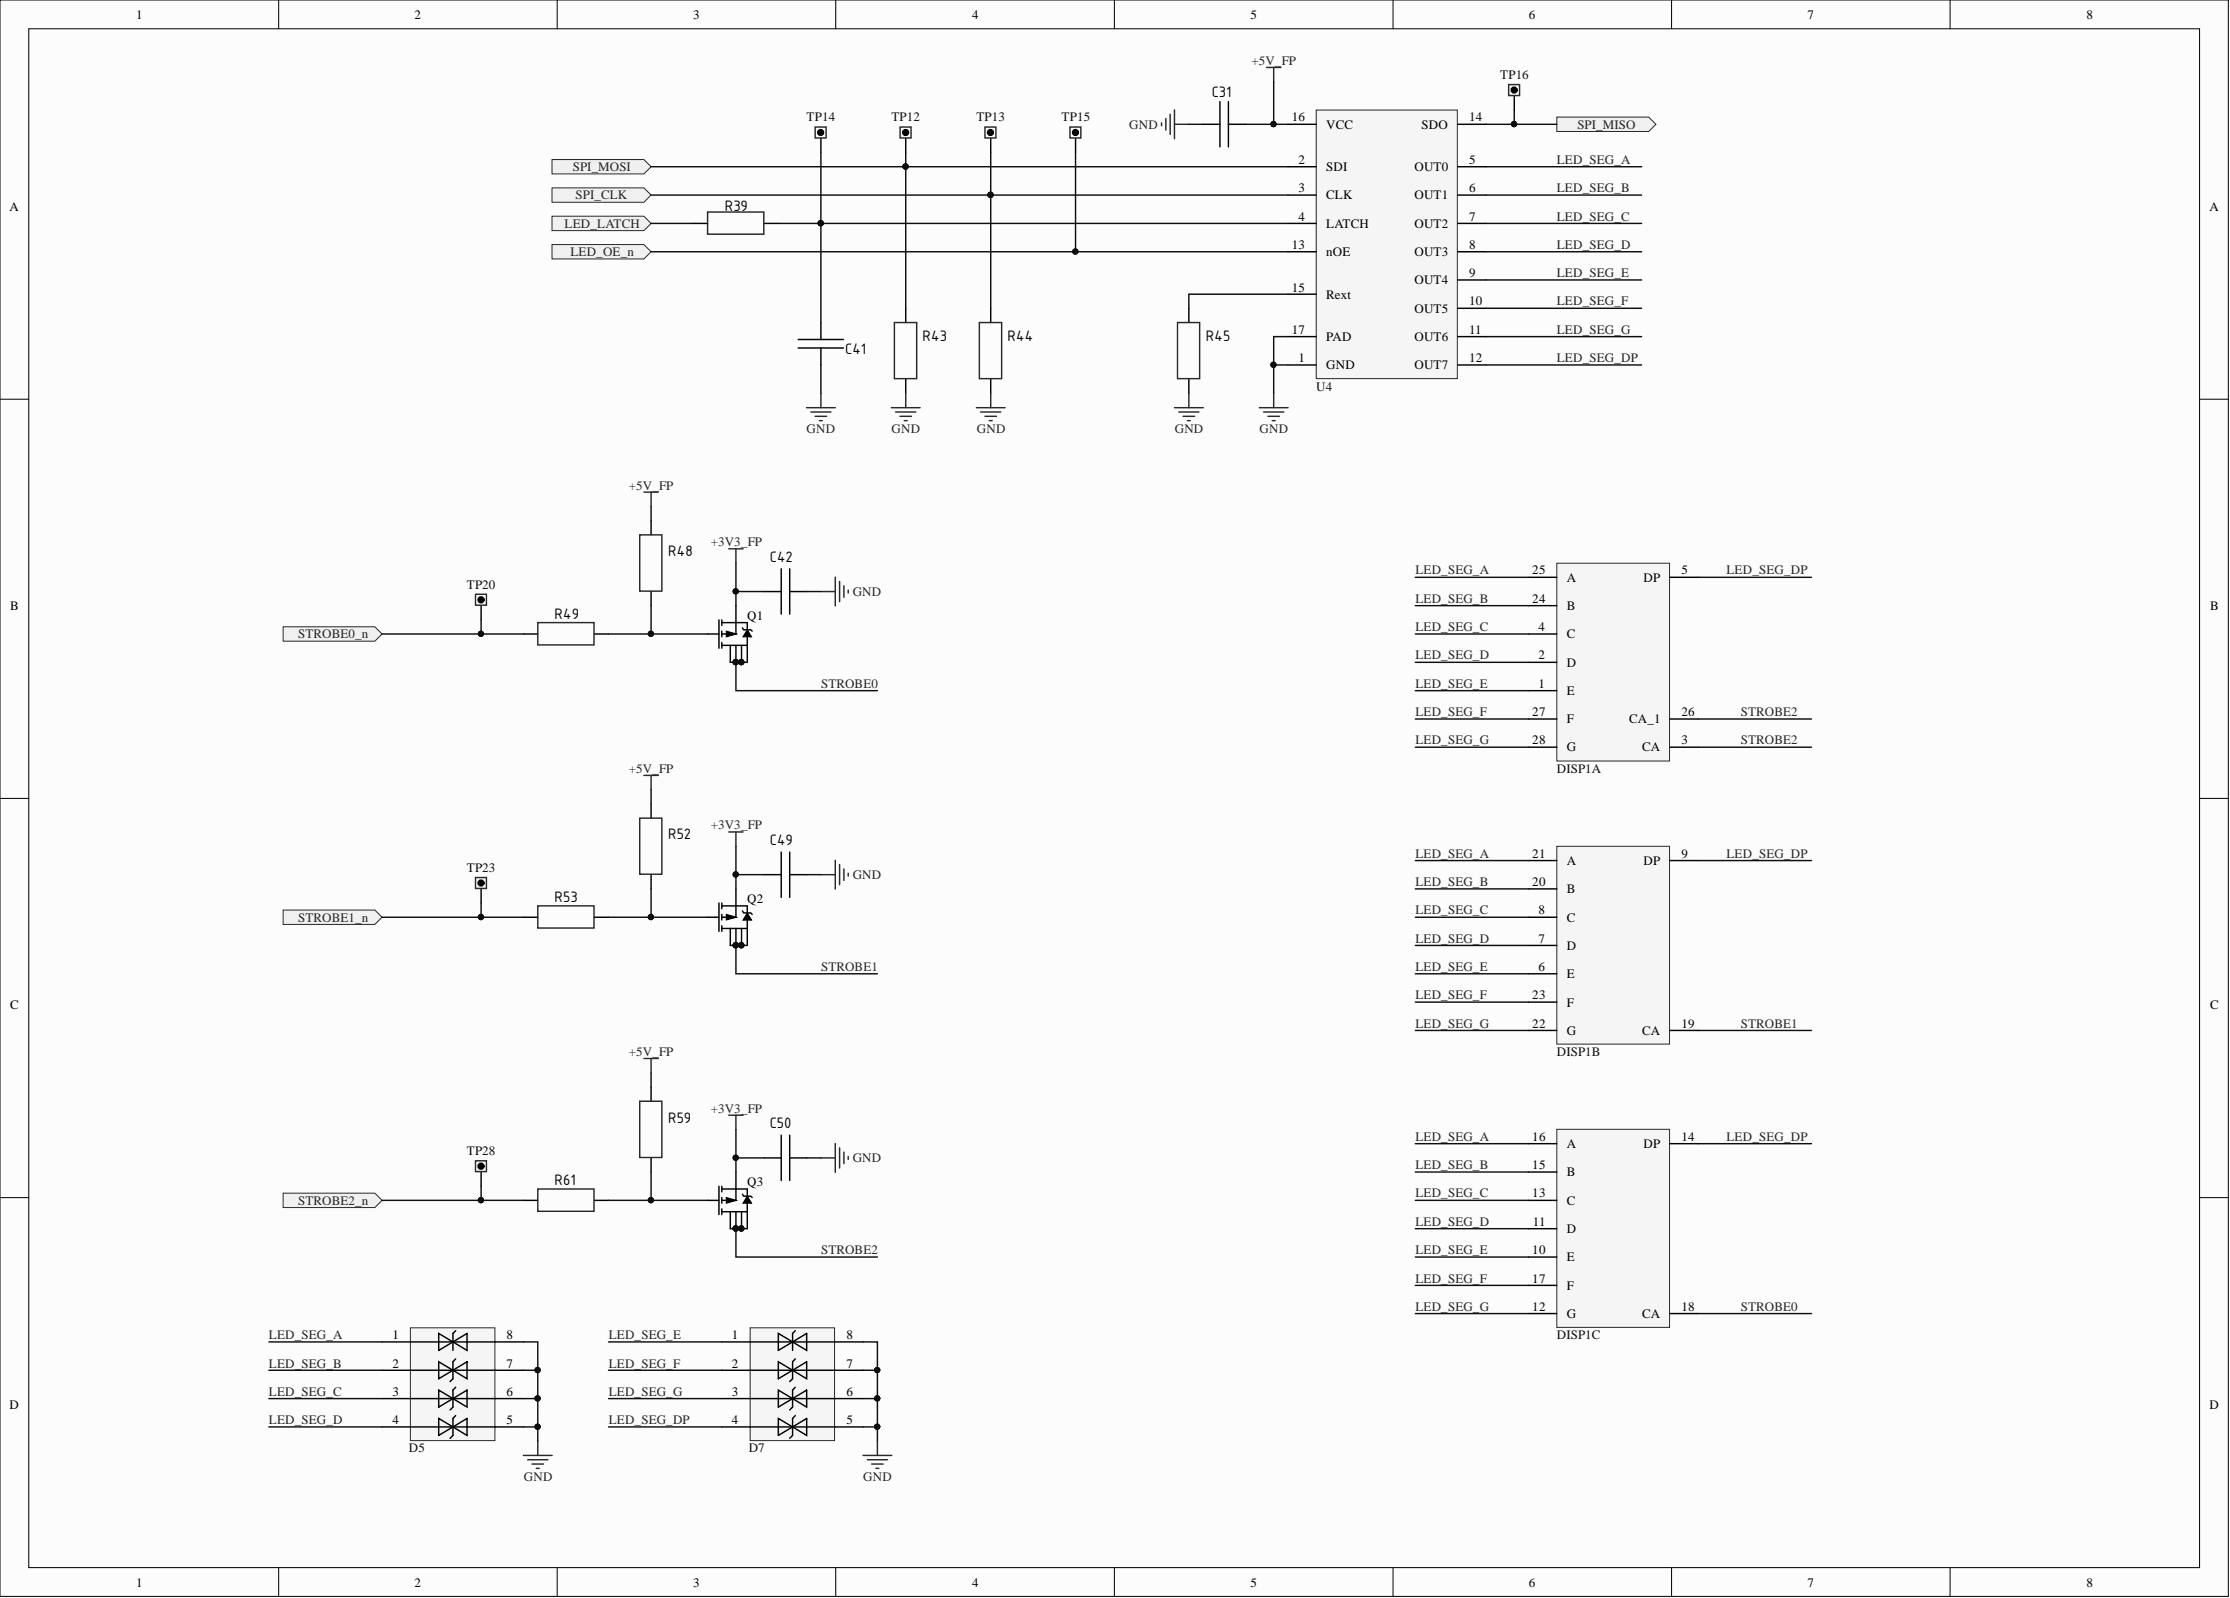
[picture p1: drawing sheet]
<svg xmlns="http://www.w3.org/2000/svg" width="393mm" height="282mm" viewBox="0 0 393 282" stroke-linecap="round" stroke-linejoin="round" font-family="sans-serif">
<defs><g id="words">
<g font-size="2.9">
<text x="213.7" y="17.2">C31</text>
<text x="127.8" y="37.1">R39</text>
<text x="149.1" y="62.4">C41</text>
<text x="162.7" y="60.1">R43</text>
<text x="177.7" y="60.1">R44</text>
<text x="212.7" y="60.1">R45</text>
<text x="117.9" y="98.1">R48</text>
<text x="135.8" y="99.1">C42</text>
<text x="97.8" y="109.1">R49</text>
<text x="117.9" y="148">R52</text>
<text x="135.8" y="149">C49</text>
<text x="97.8" y="159">R53</text>
<text x="117.9" y="198">R59</text>
<text x="135.8" y="199">C50</text>
<text x="97.8" y="209">R61</text>
</g>
<g font-size="2.3">
<text x="24" y="3.3">1</text>
<text x="73.1" y="3.3">2</text>
<text x="122.2" y="3.3">3</text>
<text x="171.5" y="3.3">4</text>
<text x="220.6" y="3.3">5</text>
<text x="269.7" y="3.3">6</text>
<text x="318.8" y="3.3">7</text>
<text x="368" y="3.3">8</text>
<text x="227.8" y="21.4">16</text>
<text x="233.9" y="22.7">VCC</text>
<text x="250.8" y="22.7">SDO</text>
<text x="259.1" y="21.4">14</text>
<text x="229" y="28.9">2</text>
<text x="259.1" y="28.9">5</text>
<text x="229" y="33.9">3</text>
<text x="233.9" y="30.2">SDI</text>
<text x="233.9" y="35.2">CLK</text>
<text x="249.5" y="35.2">OUT1</text>
<text x="249.5" y="30.2">OUT0</text>
<text x="259.1" y="33.9">6</text>
<text x="1.7" y="37.2">A</text>
<text x="229" y="38.9">4</text>
<text x="233.9" y="40.2">LATCH</text>
<text x="249.5" y="40.2">OUT2</text>
<text x="259.1" y="38.9">7</text>
<text x="389.7" y="37.2">A</text>
<text x="227.8" y="43.9">13</text>
<text x="233.9" y="45.2">nOE</text>
<text x="249.5" y="45.2">OUT3</text>
<text x="259.1" y="43.9">8</text>
<text x="227.8" y="51.4">15</text>
<text x="233.9" y="52.7">Rext</text>
<text x="249.5" y="50.2">OUT4</text>
<text x="259.1" y="53.9">10</text>
<text x="259.1" y="48.9">9</text>
<text x="227.8" y="58.9">17</text>
<text x="249.5" y="55.1">OUT5</text>
<text x="259.1" y="58.9">11</text>
<text x="229" y="63.9">1</text>
<text x="233.9" y="65.1">GND</text>
<text x="233.9" y="60.1">PAD</text>
<text x="249.5" y="65.1">OUT7</text>
<text x="249.5" y="60.1">OUT6</text>
<text x="259.1" y="63.9">12</text>
<text x="270.3" y="101.3">25</text>
<text x="296.6" y="101.3">5</text>
<text x="1.8" y="107.7">B</text>
<text x="270.3" y="106.3">24</text>
<text x="276.4" y="102.6">A</text>
<text x="276.4" y="107.6">B</text>
<text x="289.9" y="102.6">DP</text>
<text x="389.8" y="107.7">B</text>
<text x="131.8" y="109.4">Q1</text>
<text x="271.4" y="111.3">4</text>
<text x="276.4" y="112.6">C</text>
<text x="271.4" y="116.3">2</text>
<text x="276.4" y="117.6">D</text>
<text x="271.4" y="121.3">1</text>
<text x="276.4" y="122.6">E</text>
<text x="270.3" y="126.3">27</text>
<text x="270.3" y="131.3">28</text>
<text x="276.4" y="127.6">F</text>
<text x="287.4" y="127.6">CA_1</text>
<text x="296.6" y="131.3">3</text>
<text x="296.6" y="126.3">26</text>
<text x="276.4" y="132.5">G</text>
<text x="289.6" y="132.5">CA</text>
<text x="270.3" y="151.3">21</text>
<text x="276.4" y="152.6">A</text>
<text x="289.9" y="152.6">DP</text>
<text x="296.6" y="151.3">9</text>
<text x="131.8" y="159.3">Q2</text>
<text x="270.3" y="156.3">20</text>
<text x="271.4" y="161.3">8</text>
<text x="276.4" y="157.6">B</text>
<text x="271.4" y="166.3">7</text>
<text x="276.4" y="162.6">C</text>
<text x="276.4" y="167.6">D</text>
<text x="271.4" y="171.3">6</text>
<text x="276.4" y="172.6">E</text>
<text x="1.8" y="178">C</text>
<text x="270.3" y="176.3">23</text>
<text x="276.4" y="177.5">F</text>
<text x="389.8" y="178">C</text>
<text x="270.3" y="181.3">22</text>
<text x="276.4" y="182.5">G</text>
<text x="289.6" y="182.5">CA</text>
<text x="296.6" y="181.3">19</text>
<text x="270.3" y="201.2">16</text>
<text x="276.4" y="202.5">A</text>
<text x="289.9" y="202.5">DP</text>
<text x="296.6" y="201.2">14</text>
<text x="131.8" y="209.3">Q3</text>
<text x="270.3" y="206.2">15</text>
<text x="276.4" y="207.5">B</text>
<text x="270.3" y="211.2">13</text>
<text x="276.4" y="212.5">C</text>
<text x="270.3" y="221.2">10</text>
<text x="270.4" y="216.2">11</text>
<text x="276.4" y="217.5">D</text>
<text x="270.3" y="226.3">17</text>
<text x="276.4" y="222.5">E</text>
<text x="276.4" y="227.5">F</text>
<text x="270.3" y="231.3">12</text>
<text x="276.4" y="232.5">G</text>
<text x="289.6" y="232.5">CA</text>
<text x="296.6" y="231.3">18</text>
<text x="69.2" y="236.2">1</text>
<text x="89.4" y="236.2">8</text>
<text x="129.1" y="236.2">1</text>
<text x="149.3" y="236.2">8</text>
<text x="69.2" y="241.2">2</text>
<text x="89.4" y="241.2">7</text>
<text x="129.1" y="241.2">2</text>
<text x="149.3" y="241.2">7</text>
<text x="1.7" y="248.5">D</text>
<text x="69.2" y="246.2">3</text>
<text x="69.2" y="251.2">4</text>
<text x="89.4" y="251.2">5</text>
<text x="89.4" y="246.2">6</text>
<text x="129.1" y="246.2">3</text>
<text x="129.1" y="251.2">4</text>
<text x="149.3" y="251.2">5</text>
<text x="149.3" y="246.2">6</text>
<text x="389.7" y="248.5">D</text>
<text x="24" y="279.9">1</text>
<text x="73.1" y="279.9">2</text>
<text x="122.2" y="279.9">3</text>
<text x="171.5" y="279.9">4</text>
<text x="220.6" y="279.9">5</text>
<text x="269.7" y="279.9">6</text>
<text x="318.8" y="279.9">7</text>
<text x="368" y="279.9">8</text>
</g>
<g font-size="2.3" fill="#262626">
<text x="220.7" y="11.4">+5V_FP</text>
<text x="199.2" y="22.7">GND</text>
<text x="278.2" y="22.7">SPI_MISO</text>
<text x="274.6" y="28.9">LED_SEG_A</text>
<text x="101" y="30.2">SPI_MOSI</text>
<text x="101.5" y="35.2">SPI_CLK</text>
<text x="274.6" y="33.9">LED_SEG_B</text>
<text x="99.6" y="40.2">LED_LATCH</text>
<text x="274.6" y="38.9">LED_SEG_C</text>
<text x="100.6" y="45.2">LED_OE_n</text>
<text x="274.6" y="43.9">LED_SEG_D</text>
<text x="274.6" y="48.9">LED_SEG_E</text>
<text x="274.6" y="53.9">LED_SEG_F</text>
<text x="274.6" y="58.9">LED_SEG_G</text>
<text x="274.6" y="63.9">LED_SEG_DP</text>
<text x="142.3" y="76.5">GND</text>
<text x="157.3" y="76.5">GND</text>
<text x="172.3" y="76.5">GND</text>
<text x="207.2" y="76.5">GND</text>
<text x="222.2" y="76.5">GND</text>
<text x="110.9" y="86.4">+5V_FP</text>
<text x="125.4" y="96.3">+3V3_FP</text>
<text x="249.7" y="101.3">LED_SEG_A</text>
<text x="304.5" y="101.3">LED_SEG_DP</text>
<text x="150.4" y="105.1">GND</text>
<text x="249.7" y="106.3">LED_SEG_B</text>
<text x="52.6" y="112.6">STROBE0_n</text>
<text x="249.7" y="111.3">LED_SEG_C</text>
<text x="249.7" y="116.3">LED_SEG_D</text>
<text x="144.8" y="121.3">STROBE0</text>
<text x="249.7" y="121.3">LED_SEG_E</text>
<text x="249.7" y="126.3">LED_SEG_F</text>
<text x="249.7" y="131.3">LED_SEG_G</text>
<text x="307.1" y="126.3">STROBE2</text>
<text x="307.1" y="131.3">STROBE2</text>
<text x="110.9" y="136.3">+5V_FP</text>
<text x="125.4" y="146.2">+3V3_FP</text>
<text x="150.4" y="155">GND</text>
<text x="249.7" y="151.3">LED_SEG_A</text>
<text x="304.5" y="151.3">LED_SEG_DP</text>
<text x="249.7" y="156.3">LED_SEG_B</text>
<text x="249.7" y="161.3">LED_SEG_C</text>
<text x="52.6" y="162.6">STROBE1_n</text>
<text x="249.7" y="166.3">LED_SEG_D</text>
<text x="144.8" y="171.3">STROBE1</text>
<text x="249.7" y="171.3">LED_SEG_E</text>
<text x="249.7" y="176.3">LED_SEG_F</text>
<text x="249.7" y="181.3">LED_SEG_G</text>
<text x="307.1" y="181.3">STROBE1</text>
<text x="110.9" y="186.3">+5V_FP</text>
<text x="125.4" y="196.2">+3V3_FP</text>
<text x="249.7" y="201.2">LED_SEG_A</text>
<text x="304.5" y="201.2">LED_SEG_DP</text>
<text x="150.4" y="205">GND</text>
<text x="249.7" y="206.2">LED_SEG_B</text>
<text x="52.6" y="212.5">STROBE2_n</text>
<text x="249.7" y="211.2">LED_SEG_C</text>
<text x="144.8" y="221.2">STROBE2</text>
<text x="249.7" y="216.2">LED_SEG_D</text>
<text x="249.7" y="221.2">LED_SEG_E</text>
<text x="249.7" y="226.3">LED_SEG_F</text>
<text x="249.7" y="231.3">LED_SEG_G</text>
<text x="307.1" y="231.3">STROBE0</text>
<text x="47.4" y="236.2">LED_SEG_A</text>
<text x="107.4" y="236.2">LED_SEG_E</text>
<text x="47.4" y="241.2">LED_SEG_B</text>
<text x="107.4" y="241.2">LED_SEG_F</text>
<text x="47.4" y="246.2">LED_SEG_C</text>
<text x="47.4" y="251.2">LED_SEG_D</text>
<text x="107.4" y="246.2">LED_SEG_G</text>
<text x="107.4" y="251.2">LED_SEG_DP</text>
<text x="92.4" y="261.3">GND</text>
<text x="152.3" y="261.3">GND</text>
</g>
<g font-size="2.3" fill="#0e0e0e">
<text x="264.6" y="14">TP16</text>
<text x="142.3" y="21.4">TP14</text>
<text x="157.3" y="21.4">TP12</text>
<text x="172.2" y="21.4">TP13</text>
<text x="187.3" y="21.4">TP15</text>
<text x="232.2" y="68.9">U4</text>
<text x="82.3" y="103.9">TP20</text>
<text x="274.6" y="136.3">DISP1A</text>
<text x="82.3" y="153.8">TP23</text>
<text x="274.6" y="186.3">DISP1B</text>
<text x="82.3" y="203.8">TP28</text>
<text x="274.6" y="236.2">DISP1C</text>
<text x="72.1" y="256.2">D5</text>
<text x="132.1" y="256.2">D7</text>
</g>
</g></defs>
<g fill="#fcfcfc" stroke="#000" stroke-width=".18">
<path d="M0 0h393.1v281.6h-393.1z"/>
<path d="M5.1 5.1h382.9v271.4h-382.9z"/>
</g>
<g fill="none" stroke="#000" stroke-width=".18">
<path d="M49.2 0v5.1M98.3 0v5.1M147.4 0v5.1M196.6 0v5.1M245.7 0v5.1M294.8 0v5.1M344 0v5.1M0 70.4h5.1M388.1 70.4h5M0 140.8h5.1M388.1 140.8h5M0 211.2h5.1"/>
<path d="M388.1 211.2h5M49.2 276.6v5.1M98.3 276.6v5.1M147.4 276.6v5.1M196.6 276.6v5.1M245.7 276.6v5.1M294.8 276.6v5.1M344 276.6v5.1"/>
</g>
<path d="M232.2 19.4h24.9v47.4h-24.9z" fill="#f5f5f5" stroke="#262626" stroke-width=".18"/>
<g fill="none" stroke="#000" stroke-width=".25">
<path d="M215.2 17.9v8M216.7 17.9v8M267.1 16.9v2.5M122.3 39.4h2.5M134.8 39.4h2.5M144.8 24.4v2.5M159.8 24.4v2.5M174.8 24.4v2.5M189.7 24.4v2.5M212.2 21.9h3M216.7 21.9h3M227.2 21.9h5"/>
<path d="M227.2 29.4h5M227.2 34.4h5M227.2 39.4h5M257.1 21.9h5M257.1 29.4h5M257.1 34.4h5M257.1 39.4h5M140.8 59.9h8M144.8 56.9v3M159.8 54.4v2.5M174.8 54.4v2.5M209.7 54.4v2.5"/>
<path d="M227.2 44.4h5M227.2 51.9h5M227.2 59.4h5M257.1 44.4h5M257.1 59.4h5M257.1 54.4h5M257.1 49.4h5M140.8 61.4h8M144.8 61.4v3M159.8 66.9v2.5M174.8 66.9v2.5M209.7 66.9v2.5"/>
<path d="M227.2 64.4h5M257.1 64.4h5"/>
</g>
<g fill="none" stroke="#262626" stroke-width=".25">
<path d="M207.2 19.4v5.1M223.4 11.9h2.5M224.7 11.9v2.5M266.1 14.9h1.9v1.9h-1.9zM124.8 37.4h9.9v3.9h-9.9zM143.8 22.4h1.9v1.9h-1.9zM158.8 22.4h1.9v1.9h-1.9zM173.7 22.4h2v1.9h-2zM188.7 22.4h2v1.9h-2zM204.9 21.7v.5M205.6 20.9v2M206.4 20.1v3.6"/>
<path d="M207.2 21.9h2.5M157.8 56.9h3.9v9.9h-3.9zM172.7 56.9h4v9.9h-4zM207.7 56.9h3.9v9.9h-3.9zM142.3 71.9h5M143 72.7h3.6M143.8 73.4h2M144.5 74.2h.6M144.8 69.4v2.5M157.2 71.9h5.1M158 72.7h3.5M158.7 73.4h2.1"/>
<path d="M159.5 74.2h.5M159.8 69.4v2.5M172.2 71.9h5.1M173 72.7h3.5M173.7 73.4h2.1M174.5 74.2h.5M174.8 69.4v2.5M207.2 71.9h5M207.9 72.7h3.6M208.7 73.4h2M209.4 74.2h.6M209.7 69.4v2.5"/>
<path d="M222.1 71.9h5.1M222.9 72.7h3.5M223.7 73.4h2M224.4 74.2h.5M224.7 69.4v2.5"/>
</g>
<g fill="none" stroke="#000" stroke-width=".76">
<circle cx="267.1" cy="15.9" r=".25"/>
<circle cx="144.7" cy="23.4" r=".25"/>
<circle cx="159.7" cy="23.4" r=".25"/>
<circle cx="174.7" cy="23.4" r=".25"/>
<circle cx="189.7" cy="23.4" r=".25"/>
</g>
<path d="M274.6 99.3h19.9v34.9h-19.9z" fill="#f5f5f5" stroke="#262626" stroke-width=".18"/>
<path d="M269.6 101.8h5M269.6 106.8h5M269.6 111.8h5M269.6 116.8h5M294.6 101.8h5M269.6 121.8h5M269.6 126.8h5M269.6 131.8h5M294.6 126.8h5M294.6 131.8h5" fill="none" stroke="#000" stroke-width=".25"/>
<path d="M274.6 149.3h19.9v34.9h-19.9z" fill="#f5f5f5" stroke="#262626" stroke-width=".18"/>
<path d="M269.6 151.8h5M269.6 156.8h5M294.6 151.8h5M269.6 161.8h5M269.6 166.8h5M269.6 171.8h5M269.6 176.8h5M269.6 181.8h5M294.6 181.8h5" fill="none" stroke="#000" stroke-width=".25"/>
<path d="M274.6 199.2h19.9v34.9h-19.9z" fill="#f5f5f5" stroke="#262626" stroke-width=".18"/>
<g fill="none" stroke="#000" stroke-width=".25">
<path d="M114.8 91.9v2.4M84.9 106.8v2.5M92.4 111.8h2.5M104.9 111.8h2.4M114.8 104.3v2.5M124.8 111.8h2M126.8 109.3v5M127.3 109.3v1M127.3 111.3v1M127.3 113.3v1M127.3 109.8h4.5v1.3M127.3 113.8h4.5"/>
<path d="M128.8 113.8v3M129.8 106.8v5h-2.5M129.8 113.8v3M130.8 113.8v3M130.9 110.7l.3 .4h1.2l.3 .2M131.8 112.3v4.5M134.8 104.3h3M137.8 100.3v8M139.3 100.3v8M139.3 104.3h3M84.9 156.8v2.5M114.8 141.8v2.5"/>
<path d="M114.8 154.3v2.5M126.8 159.3v5M127.3 159.3v1M127.3 159.8h4.5v1.2M129.8 156.8v5h-2.5M134.8 154.3h3M137.8 150.3v8M139.3 150.3v8M139.3 154.3h3M92.4 161.8h2.5M104.9 161.8h2.4M124.8 161.8h2"/>
<path d="M127.3 161.3v1M127.3 163.3v1M127.3 163.8h4.5M128.8 163.8v3M129.8 163.8v3M130.8 163.8v3M130.9 160.7l.3 .3h1.2l.3 .3M131.8 162.3v4.5M114.8 191.8v2.4M84.9 206.7v2.5M92.4 211.7h2.5M104.9 211.7h2.4"/>
<path d="M114.8 204.2v2.5M124.8 211.7h2M126.8 209.2v5M127.3 209.2v1M127.3 211.2v1M127.3 213.2v1M127.3 209.7h4.5v1.3M127.3 213.7h4.5M128.8 213.7v3M129.8 206.7v5h-2.5M129.8 213.7v3M130.8 213.7v3"/>
<path d="M130.9 210.6l.3 .4h1.2l.3 .2M131.8 212.2v4.5M134.8 204.2h3M137.8 200.2v8M139.3 200.2v8M139.3 204.2h3M269.6 201.7h5M269.6 206.7h5M269.6 211.7h5M269.6 216.7h5M294.6 201.7h5M269.6 221.7h5"/>
<path d="M269.6 226.7h5M269.6 231.7h5M294.6 231.7h5"/>
</g>
<path d="M128.1 111.3l1.8 .5-1.8 .5zM131.8 111.1l.8 1.2h-1.5zM128.1 161.3l1.8 .5-1.8 .5zM131.8 161l.8 1.3h-1.5zM128.1 211.2l1.8 .5-1.8 .5zM131.8 211l.8 1.2h-1.5z" fill="#000"/>
<path d="M128.1 111.3l1.8 .5-1.8 .5zM131.8 111.1l.8 1.2h-1.5zM128.1 161.3l1.8 .5-1.8 .5zM131.8 161l.8 1.3h-1.5zM128.1 211.2l1.8 .5-1.8 .5zM131.8 211l.8 1.2h-1.5z" fill="none" stroke="#000" stroke-width=".18"/>
<g fill="#0e0e0e" stroke="#0e0e0e" stroke-width=".18">
<circle cx="129.8" cy="116.8" r=".47"/>
<circle cx="130.8" cy="116.8" r=".47"/>
<circle cx="129.8" cy="166.7" r=".47"/>
<circle cx="130.8" cy="166.7" r=".47"/>
<circle cx="129.8" cy="216.7" r=".47"/>
<circle cx="130.8" cy="216.7" r=".47"/>
</g>
<g fill="none" stroke="#262626" stroke-width=".25">
<path d="M112.8 94.3h3.9v10h-3.9zM113.6 86.8h2.5M114.8 86.8v2.5M128.5 96.8h2.6M129.8 96.8v2.5M83.9 104.8h1.9v2h-1.9zM94.9 109.8h9.9v4h-9.9zM144.8 104.3h2.5M147.3 101.8v5.1M148.1 102.6v3.5M148.9 103.3v2.1M149.6 104.1v.5"/>
<path d="M113.6 136.8h2.5M114.8 136.8v2.5M83.9 154.8h1.9v1.9h-1.9zM94.9 159.8h9.9v3.9h-9.9zM112.8 144.3h3.9v9.9h-3.9zM128.5 146.7h2.6M129.8 146.7v2.6M144.8 154.3h2.5M147.3 151.7v5.1M148.1 152.5v3.6M148.9 153.3v2M149.6 154v.5"/>
<path d="M112.8 194.2h3.9v10h-3.9zM113.6 186.7h2.5M114.8 186.7v2.5M128.5 196.7h2.6M129.8 196.7v2.5M83.9 204.8h1.9v1.9h-1.9zM94.9 209.7h9.9v4h-9.9zM144.8 204.2h2.5M147.3 201.7v5.1M148.1 202.5v3.5M148.9 203.2v2.1M149.6 204v.5"/>
</g>
<g fill="none" stroke="#000" stroke-width=".76">
<circle cx="84.8" cy="105.8" r=".26"/>
<circle cx="84.8" cy="155.8" r=".25"/>
<circle cx="84.8" cy="205.7" r=".26"/>
</g>
<path d="M132.3 234.2h14.9v19.9h-14.9z" fill="#f5f5f5" stroke="#262626" stroke-width=".18"/>
<g fill="none" stroke="#000" stroke-width=".25">
<path d="M127.3 236.7h25M137.3 235.2l2.5 1.5-2.5 1.5zM139.8 236.7l2.5-1.5v3zM140.3 234.7l-.5 .5v3M140.3 239.7l-.5 .5v3l-.5 .5M127.3 241.7h25M127.3 246.7h25M127.3 251.7h25M137.3 240.2l2.5 1.5-2.5 1.5zM137.3 245.2l2.5 1.5-2.5 1.5zM137.3 250.2l2.5 1.5-2.5 1.5zM139.8 241.7l2.5-1.5v3z"/>
<path d="M139.8 246.7l2.5-1.5v3zM139.8 251.7l2.5-1.5v3zM140.3 244.7l-.5 .5v3l-.5 .5M140.3 249.7l-.5 .5v3l-.5 .5"/>
</g>
<path d="M152.2 256.7h5.1M153 257.5h3.5M153.8 258.2h2M154.5 259h.5M154.8 254.2v2.5" fill="none" stroke="#262626" stroke-width=".25"/>
<path d="M72.4 234.2h14.9v19.9h-14.9z" fill="#f5f5f5" stroke="#262626" stroke-width=".18"/>
<g fill="none" stroke="#000" stroke-width=".25">
<path d="M67.4 236.7h25M77.4 235.2l2.5 1.5-2.5 1.5zM79.9 236.7l2.5-1.5v3zM80.4 234.7l-.5 .5v3M80.4 239.7l-.5 .5v3l-.5 .5M67.4 241.7h25M67.4 246.7h25M67.4 251.7h25M77.4 240.2l2.5 1.5-2.5 1.5zM77.4 245.2l2.5 1.5-2.5 1.5zM77.4 250.2l2.5 1.5-2.5 1.5zM79.9 241.7l2.5-1.5v3z"/>
<path d="M79.9 246.7l2.5-1.5v3zM79.9 251.7l2.5-1.5v3zM80.4 244.7l-.5 .5v3l-.5 .5M80.4 249.7l-.5 .5v3l-.5 .5"/>
</g>
<path d="M92.3 256.7h5.1M93.1 257.5h3.5M93.8 258.2h2.1M94.6 259h.5M94.9 254.2v2.5" fill="none" stroke="#262626" stroke-width=".25"/>
<g fill="#f0f0f0" stroke="#262626" stroke-width=".18">
<path d="M49.9 110.6h16.2l1.3 1.2-1.3 1.3h-16.2z" fill-rule="evenodd"/>
<path d="M49.9 160.5h16.2l1.3 1.3-1.3 1.3h-16.2z" fill-rule="evenodd"/>
<path d="M49.9 210.5h16.2l1.3 1.2-1.3 1.3h-16.2z" fill-rule="evenodd"/>
<path d="M97.4 28.1h16.2l1.2 1.3-1.2 1.3h-16.2z" fill-rule="evenodd"/>
<path d="M97.4 33.1h16.2l1.2 1.3-1.2 1.3h-16.2z" fill-rule="evenodd"/>
<path d="M97.4 38.1h16.2l1.2 1.3-1.2 1.3h-16.2z" fill-rule="evenodd"/>
<path d="M97.4 43.1h16.2l1.2 1.3-1.2 1.3h-16.2z" fill-rule="evenodd"/>
<path d="M274.6 20.7h16.2l1.3 1.2-1.3 1.3h-16.2z" fill-rule="evenodd"/>
</g>
<g fill="none" stroke="#0e0e0e" stroke-width=".25">
<path d="M224.7 14.4v7.5h-5M267.1 19.4v2.5h-5M114.8 39.4h7.5M144.8 26.9v12.5h-7.5M159.8 26.9v2.5h-45M174.8 26.9v7.5h-60M189.7 26.9v17.5M209.7 21.9h2.5M224.7 21.9h2.5M227.2 39.4h-82.4v17.5M227.2 29.4h-67.4v25M227.2 34.4h-52.4v20"/>
<path d="M262.1 39.4h27.5M262.1 34.4h27.5M262.1 29.4h27.5M267.1 21.9h7.5M114.8 44.4h112.4M227.2 51.9h-17.5v2.5M227.2 59.4h-2.5v10M262.1 59.4h27.5M262.1 54.4h27.5M262.1 49.4h27.5M262.1 44.4h27.5M144.8 64.4v5"/>
<path d="M224.7 64.4h2.5M262.1 64.4h27.5M114.8 89.3v2.6M129.8 99.3v5h5M67.4 111.8h25M84.9 109.3v2.5M107.3 111.8h17.5M114.8 106.8v5M128.8 116.8h3M129.8 116.8v5h25M129.8 104.3v2.5M142.3 104.3h2.5"/>
<path d="M249.6 116.8h20M249.6 111.8h20M249.6 106.8h20M249.6 101.8h20M299.6 101.8h19.9M114.8 139.3v2.5M249.6 131.8h20M249.6 126.8h20M249.6 121.8h20M299.6 131.8h19.9M299.6 126.8h19.9M84.9 159.3v2.5"/>
<path d="M114.8 156.8v5M129.8 149.3v7.5M129.8 154.3h5M142.3 154.3h2.5M249.6 156.8h20M249.6 151.8h20M299.6 151.8h19.9M67.4 161.8h25M107.3 161.8h17.5M128.8 166.8h3M129.8 166.8v5h25M249.6 176.8h20"/>
<path d="M249.6 171.8h20M249.6 166.8h20M249.6 161.8h20M114.8 189.2v2.6M129.8 199.2v7.5M249.6 181.8h20M299.6 181.8h19.9M67.4 211.7h25M84.9 209.2v2.5M114.8 206.7v5h-7.5M114.8 211.7h10M128.8 216.7h3"/>
<path d="M129.8 216.7v5h25M129.8 204.2h5M142.3 204.2h2.5M249.6 211.7h20M249.6 216.7h20M249.6 206.7h20M249.6 201.7h20M299.6 201.7h19.9M47.4 236.7h20M92.4 236.7h2.5v17.5M107.3 236.7h20M152.3 236.7h2.5v17.5"/>
<path d="M249.6 231.7h20M249.6 226.7h20M249.6 221.7h20M299.6 231.7h19.9M47.4 251.7h20M47.4 246.7h20M47.4 241.7h20M92.4 251.7h2.5M92.4 246.7h2.5M92.4 241.7h2.5M107.3 251.7h20M107.3 246.7h20"/>
<path d="M107.3 241.7h20M152.3 251.7h2.5M152.3 246.7h2.5M152.3 241.7h2.5"/>
</g>
<g fill="#0e0e0e" stroke="#0e0e0e" stroke-width=".18">
<circle cx="174.7" cy="34.4" r=".47"/>
<circle cx="84.8" cy="211.7" r=".47"/>
<circle cx="84.8" cy="161.8" r=".47"/>
<circle cx="84.8" cy="111.8" r=".47"/>
<circle cx="94.8" cy="251.7" r=".47"/>
<circle cx="94.8" cy="246.7" r=".47"/>
<circle cx="94.8" cy="241.7" r=".47"/>
<circle cx="114.8" cy="211.7" r=".47"/>
<circle cx="114.8" cy="161.8" r=".47"/>
<circle cx="114.8" cy="111.8" r=".47"/>
<circle cx="129.8" cy="216.7" r=".47"/>
<circle cx="130.8" cy="216.7" r=".47"/>
<circle cx="129.8" cy="166.7" r=".47"/>
<circle cx="130.8" cy="166.7" r=".47"/>
<circle cx="129.8" cy="116.8" r=".47"/>
<circle cx="130.8" cy="116.8" r=".47"/>
<circle cx="129.8" cy="204.2" r=".47"/>
<circle cx="129.8" cy="154.2" r=".47"/>
<circle cx="129.8" cy="104.3" r=".47"/>
<circle cx="159.7" cy="29.4" r=".47"/>
<circle cx="144.8" cy="39.4" r=".47"/>
<circle cx="154.7" cy="251.7" r=".47"/>
<circle cx="154.7" cy="246.7" r=".47"/>
<circle cx="154.7" cy="241.7" r=".47"/>
<circle cx="224.6" cy="21.9" r=".47"/>
<circle cx="224.6" cy="64.3" r=".47"/>
<circle cx="267.1" cy="21.9" r=".47"/>
<circle cx="189.7" cy="44.4" r=".47"/>
</g>
<use href="#words"/>
</svg>
